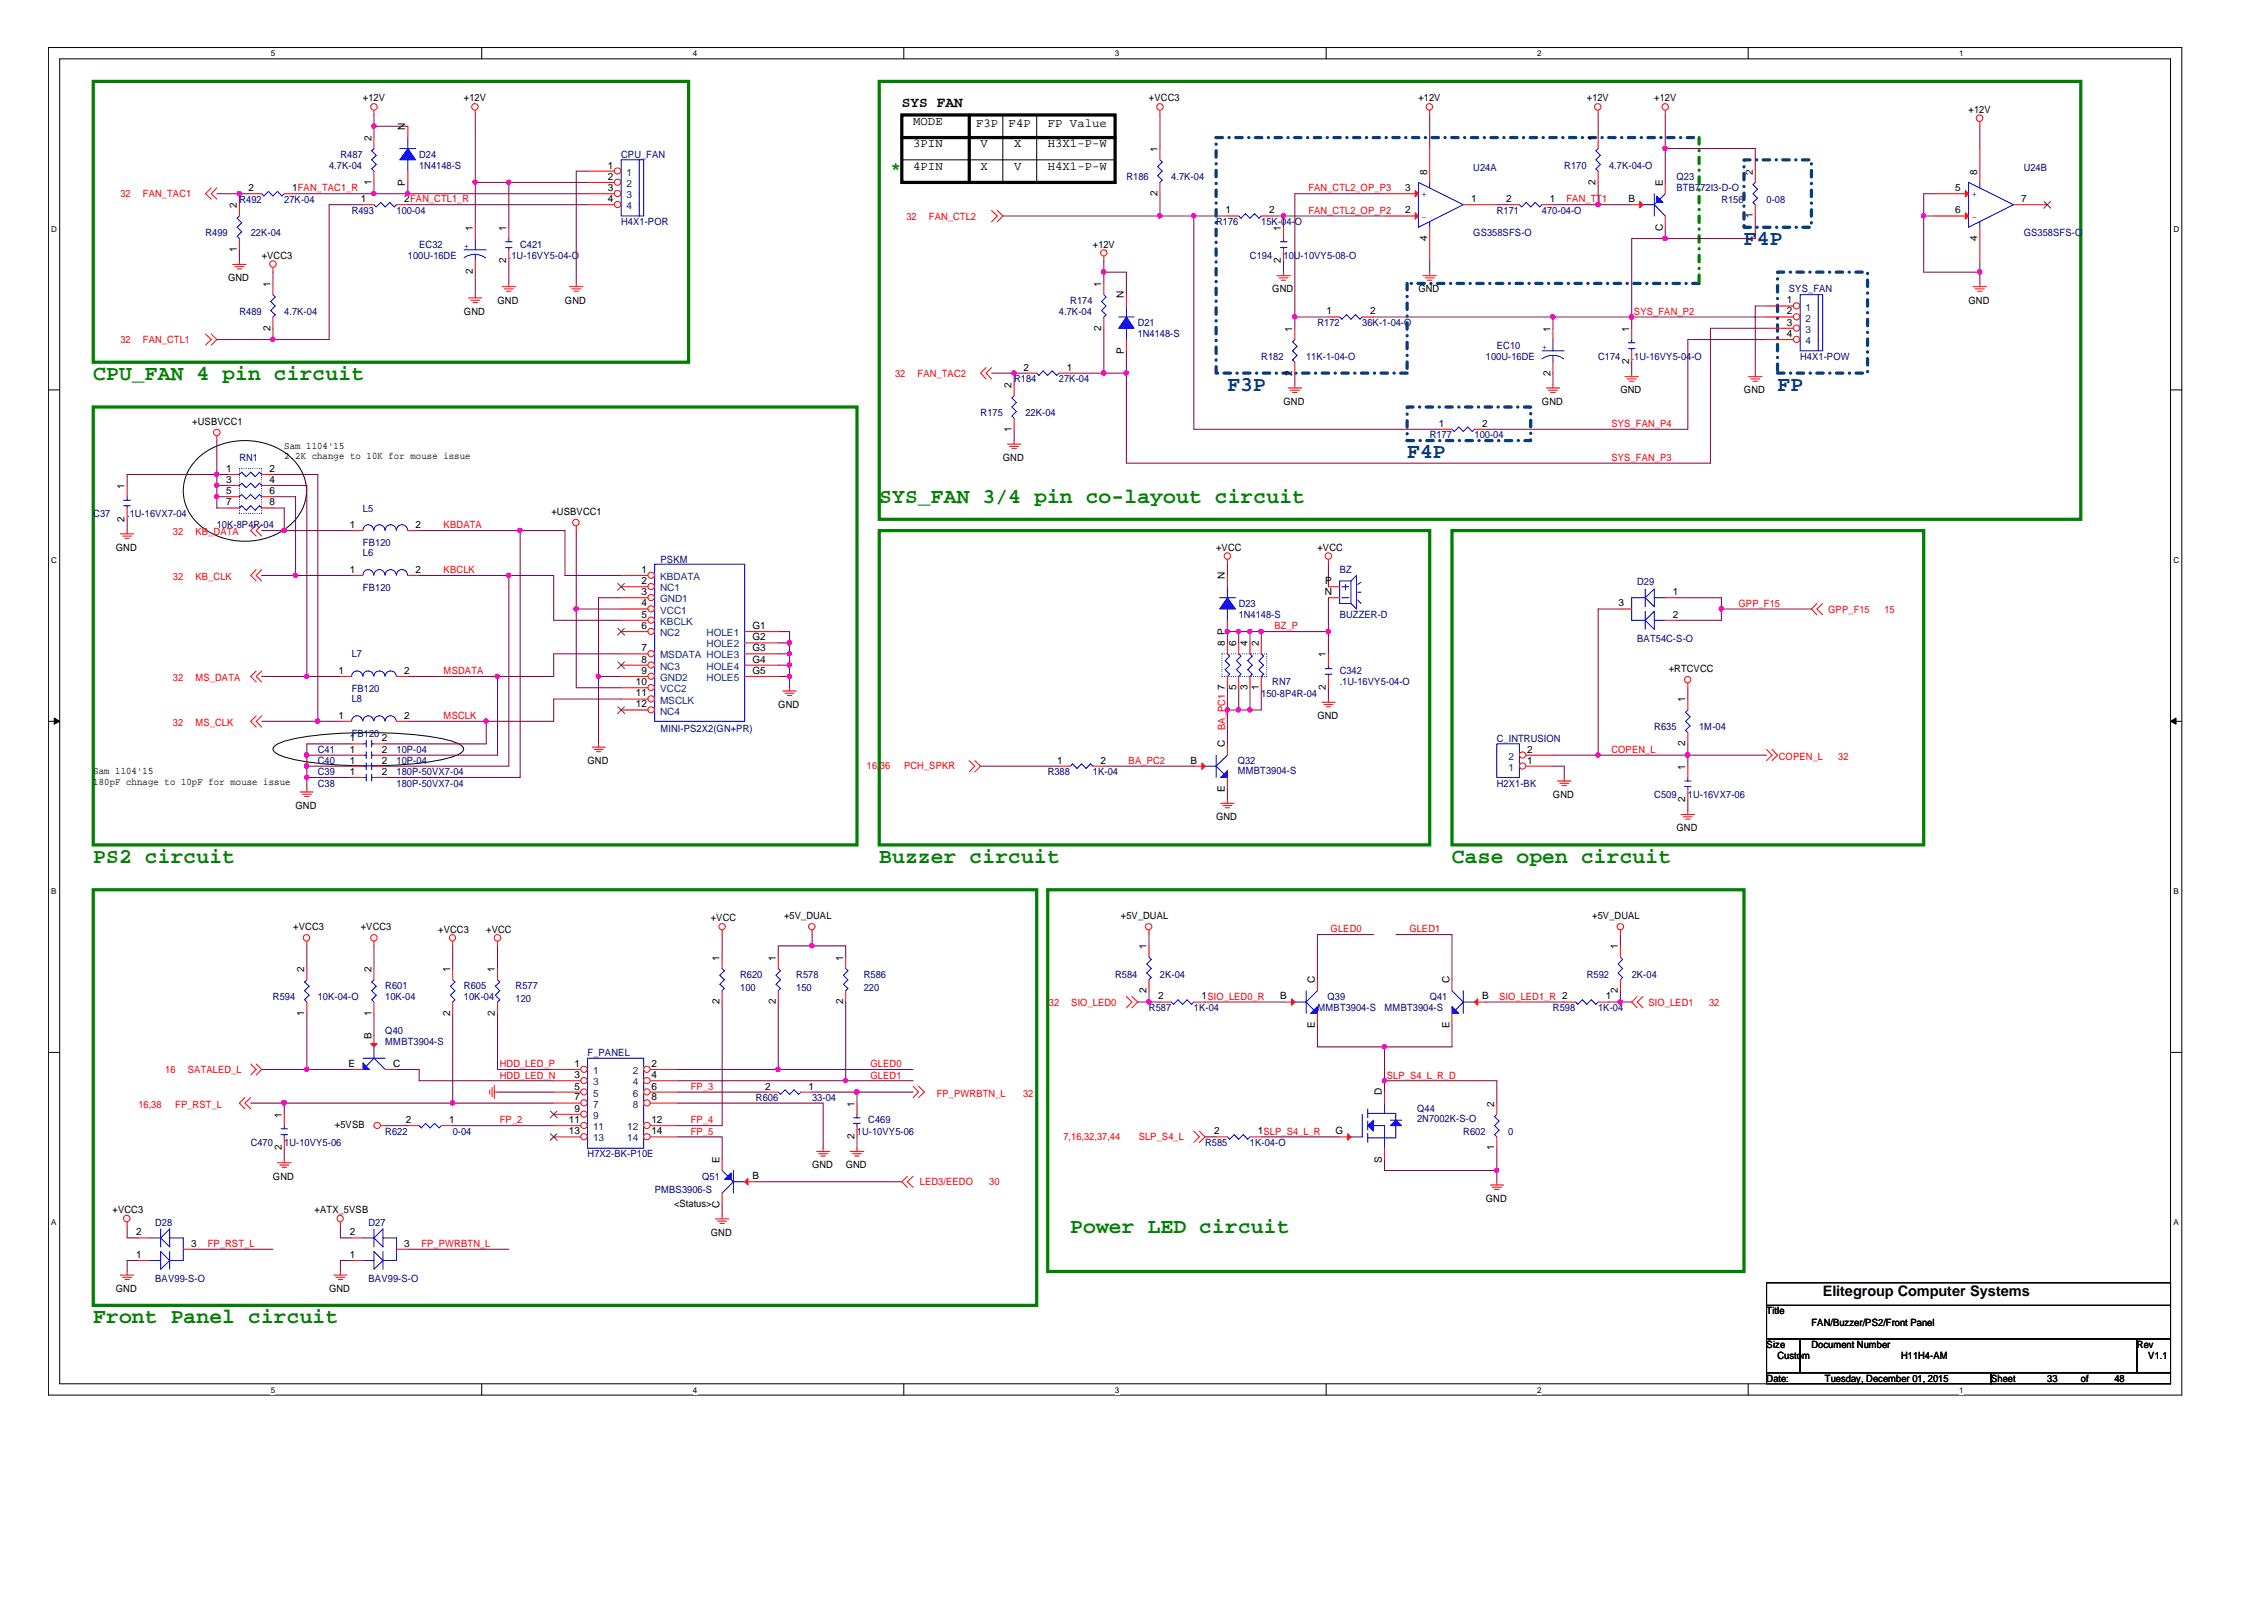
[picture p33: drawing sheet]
<svg xmlns="http://www.w3.org/2000/svg" width="297mm" height="210mm" viewBox="0 0 297 210" stroke-linecap="round" stroke-linejoin="round" font-family="sans-serif">
<defs><g id="words">
<g font-size="2.8" fill="#004080">
<text x="228.8" y="32.1">F4P</text>
<text x="161" y="51.3">F3P</text>
<text x="233.2" y="51.3">FP</text>
<text x="184.6" y="60.1">F4P</text>
</g>
<g font-size="2.8" fill="#008000">
<text x="12.2" y="49.8">CPU_FAN 4 pin circuit</text>
<text x="115.4" y="66">SYS_FAN 3/4 pin co-layout circuit</text>
<text x="12.2" y="113.2">PS2 circuit</text>
<text x="115.4" y="113.2">Buzzer circuit</text>
<text x="190.5" y="113.2">Case open circuit</text>
<text x="140.4" y="161.8">Power LED circuit</text>
<text x="12.2" y="173.6">Front Panel circuit</text>
</g>
<text font-size="2.3" fill="#008000" x="116.8" y="22.9">*</text>
<g font-size="1.9">
<text x="118.3" y="14">SYS FAN</text>
<text x="239.1" y="170.1">Elitegroup Computer Systems</text>
</g>
<g font-size="1.6">
<text x="119.8" y="16.4">MODE</text>
<text x="128.1" y="16.7">F3P</text>
<text x="132.3" y="16.7">F4P</text>
<text x="137.5" y="16.7">FP Value</text>
<text x="119.8" y="22.2">4PIN</text>
<text x="119.8" y="19.3">3PIN</text>
<text x="128.7" y="22.2">X</text>
<text x="128.7" y="19.3">V</text>
<text x="133.1" y="19.3">X</text>
<text x="133.1" y="22.2">V</text>
<text x="137.5" y="19.3">H3X1-P-W</text>
<text x="137.5" y="22.2">H4X1-P-W</text>
</g>
<g font-size="1.3">
<text x="47.6" y="13.3">+12V</text>
<text x="53.2" y="17" transform="rotate(-90 53.2 17)">N</text>
<text x="60.9" y="13.3">+12V</text>
<text x="150.7" y="13.3">+VCC3</text>
<text x="186.1" y="13.3">+12V</text>
<text x="208.2" y="13.3">+12V</text>
<text x="217" y="13.3">+12V</text>
<text x="258.3" y="14.8">+12V</text>
<text x="48.7" y="18.5" transform="rotate(-90 48.7 18.5)">2</text>
<text x="79.8" y="22.1">1</text>
<text x="79.8" y="23.6">2</text>
<text x="151.8" y="20" transform="rotate(-90 151.8 20)">1</text>
<text x="187.2" y="22.9" transform="rotate(-90 187.2 22.9)">8</text>
<text x="209.3" y="18.5" transform="rotate(-90 209.3 18.5)">1</text>
<text x="230" y="22.9" transform="rotate(-90 230 22.9)">2</text>
<text x="259.4" y="22.9" transform="rotate(-90 259.4 22.9)">8</text>
<text x="31.1" y="27.3" transform="rotate(-90 31.1 27.3)">2</text>
<text x="32.6" y="25.1">2</text>
<text x="38.3" y="25.1">1FAN_TAC1_R</text>
<text x="47.3" y="26.5">1</text>
<text x="48.7" y="24.2" transform="rotate(-90 48.7 24.2)">1</text>
<text x="53" y="26.5">2FAN_CTL1_R</text>
<text x="53.2" y="24.4" transform="rotate(-90 53.2 24.4)">P</text>
<text x="79.8" y="25.1">3</text>
<text x="79.8" y="26.5">4</text>
<text x="151.8" y="25.7" transform="rotate(-90 151.8 25.7)">2</text>
<text x="160.8" y="28">1</text>
<text x="166.5" y="28">2</text>
<text x="184.4" y="25.1">3</text>
<text x="184.4" y="28">2</text>
<text x="193" y="26.5">1</text>
<text x="197.6" y="26.5">2</text>
<text x="203.3" y="26.5">1</text>
<text x="209.3" y="24.2" transform="rotate(-90 209.3 24.2)">2</text>
<text x="213.7" y="26.5">B</text>
<text x="218.1" y="24.4" transform="rotate(-90 218.1 24.4)">E</text>
<text x="230" y="28.6" transform="rotate(-90 230 28.6)">1</text>
<text x="256.5" y="25.1">5</text>
<text x="256.5" y="28">6</text>
<text x="265.2" y="26.5">7</text>
<text x="31.1" y="33.1" transform="rotate(-90 31.1 33.1)">1</text>
<text x="34.3" y="34">+VCC3</text>
<text x="62" y="36" transform="rotate(-90 62 36)">2</text>
<text x="62" y="30.3" transform="rotate(-90 62 30.3)">1</text>
<text x="66.4" y="34.6" transform="rotate(-90 66.4 34.6)">2</text>
<text x="66.4" y="30.3" transform="rotate(-90 66.4 30.3)">1</text>
<text x="143.4" y="32.5">+12V</text>
<text x="168.1" y="34.6" transform="rotate(-90 168.1 34.6)">2</text>
<text x="168.1" y="30.3" transform="rotate(-90 168.1 30.3)">1</text>
<text x="187.2" y="31.6" transform="rotate(-90 187.2 31.6)">4</text>
<text x="218.1" y="30.3" transform="rotate(-90 218.1 30.3)">C</text>
<text x="259.4" y="31.6" transform="rotate(-90 259.4 31.6)">4</text>
<text x="29.9" y="36.9">GND</text>
<text x="35.5" y="37.6" transform="rotate(-90 35.5 37.6)">1</text>
<text x="60.9" y="41.3">GND</text>
<text x="65.3" y="39.8">GND</text>
<text x="74.1" y="39.8">GND</text>
<text x="144.5" y="37.6" transform="rotate(-90 144.5 37.6)">1</text>
<text x="147.4" y="39.1" transform="rotate(-90 147.4 39.1)">N</text>
<text x="166.9" y="38.4">GND</text>
<text x="174" y="41.2">1</text>
<text x="179.7" y="41.2">2</text>
<text x="186.1" y="38.4">GND</text>
<text x="234.4" y="39.8">1</text>
<text x="234.4" y="41.2">2</text>
<text x="258.3" y="39.8">GND</text>
<text x="35.5" y="43.4" transform="rotate(-90 35.5 43.4)">2</text>
<text x="144.5" y="43.4" transform="rotate(-90 144.5 43.4)">2</text>
<text x="147.4" y="46.5" transform="rotate(-90 147.4 46.5)">P</text>
<text x="169.5" y="43.5" transform="rotate(-90 169.5 43.5)">1</text>
<text x="203.4" y="43.5" transform="rotate(-90 203.4 43.5)">1</text>
<text x="213.7" y="47.8" transform="rotate(-90 213.7 47.8)">2</text>
<text x="213.7" y="43.5" transform="rotate(-90 213.7 43.5)">1</text>
<text x="234.4" y="42.7">3</text>
<text x="234.4" y="44.2">4</text>
<text x="132.7" y="50.9" transform="rotate(-90 132.7 50.9)">2</text>
<text x="134.3" y="48.6">2</text>
<text x="140" y="48.6">1</text>
<text x="168.4" y="53.1">GND</text>
<text x="169.5" y="49.3" transform="rotate(-90 169.5 49.3)">2</text>
<text x="202.3" y="53.1">GND</text>
<text x="203.4" y="49.3" transform="rotate(-90 203.4 49.3)">2</text>
<text x="212.6" y="51.6">GND</text>
<text x="228.8" y="51.6">GND</text>
<text x="25.2" y="55.8">+USBVCC1</text>
<text x="37.3" y="58.9">Sam 1104'15</text>
<text x="132.7" y="56.7" transform="rotate(-90 132.7 56.7)">1</text>
<text x="188.8" y="56">1</text>
<text x="194.5" y="56">2</text>
<text x="16.3" y="64.1" transform="rotate(-90 16.3 64.1)">1</text>
<text x="29.7" y="61.9">1</text>
<text x="29.7" y="63.3">3</text>
<text x="29.7" y="64.8">5</text>
<text x="35.3" y="61.9">2</text>
<text x="35.3" y="63.3">4</text>
<text x="35.3" y="64.8">6</text>
<text x="37.3" y="60.3">2.2K change to 10K for mouse issue</text>
<text x="131.6" y="60.5">GND</text>
<text x="16.3" y="68.4" transform="rotate(-90 16.3 68.4)">2</text>
<text x="29.7" y="66.3">7</text>
<text x="35.3" y="66.3">8</text>
<text x="45.9" y="69.3">1</text>
<text x="54.5" y="69.3">2</text>
<text x="72.3" y="67.5">+USBVCC1</text>
<text x="15.2" y="72.2">GND</text>
<text x="45.9" y="75.2">1</text>
<text x="54.5" y="75.2">2</text>
<text x="84.2" y="75.2">1</text>
<text x="84.2" y="76.6">2</text>
<text x="159.6" y="72.2">+VCC</text>
<text x="160.7" y="76" transform="rotate(-90 160.7 76)">N</text>
<text x="172.8" y="72.2">+VCC</text>
<text x="173.9" y="76.6">P</text>
<text x="84.2" y="78.1">3</text>
<text x="84.2" y="79.6">4</text>
<text x="84.2" y="81">5</text>
<text x="84.2" y="82.5">6</text>
<text x="98.7" y="82.5">G1</text>
<text x="173.8" y="78.1">N</text>
<text x="212.3" y="79.6">3</text>
<text x="219.5" y="78.1">1</text>
<text x="219.5" y="81">2</text>
<text x="44.4" y="88.4">1</text>
<text x="53" y="88.4">2</text>
<text x="83.4" y="89.9">10</text>
<text x="84.2" y="85.4">7</text>
<text x="84.2" y="86.9">8</text>
<text x="84.2" y="88.4">9</text>
<text x="98.7" y="88.4">G5</text>
<text x="98.7" y="84">G2</text>
<text x="98.7" y="85.4">G3</text>
<text x="98.7" y="86.9">G4</text>
<text x="160.7" y="84.8" transform="rotate(-90 160.7 84.8)">8 P</text>
<text x="162.2" y="84.8" transform="rotate(-90 162.2 84.8)">6</text>
<text x="163.7" y="84.8" transform="rotate(-90 163.7 84.8)">4</text>
<text x="165.1" y="84.8" transform="rotate(-90 165.1 84.8)">2</text>
<text x="173.9" y="86.2" transform="rotate(-90 173.9 86.2)">1</text>
<text x="218.9" y="88.2">+RTCVCC</text>
<text x="44.4" y="94.3">1</text>
<text x="53" y="94.3">2</text>
<text x="83.4" y="91.4">11</text>
<text x="83.4" y="92.8">12</text>
<text x="102.1" y="92.9">GND</text>
<text x="160.7" y="90.5" transform="rotate(-90 160.7 90.5)">7</text>
<text x="162.2" y="90.5" transform="rotate(-90 162.2 90.5)">5</text>
<text x="163.7" y="90.5" transform="rotate(-90 163.7 90.5)">3</text>
<text x="165.1" y="90.5" transform="rotate(-90 165.1 90.5)">1</text>
<text x="172.8" y="94.3">GND</text>
<text x="173.9" y="90.5" transform="rotate(-90 173.9 90.5)">2</text>
<text x="221.1" y="92.1" transform="rotate(-90 221.1 92.1)">1</text>
<text x="12.2" y="101.6">Sam 1104'15</text>
<text x="45.9" y="101.7">1</text>
<text x="45.9" y="97.3">1</text>
<text x="45.9" y="100.2">1</text>
<text x="45.9" y="98.7">1</text>
<text x="50.1" y="101.7">2</text>
<text x="50.1" y="97.3">2</text>
<text x="50.1" y="100.2">2</text>
<text x="50.1" y="98.7">2</text>
<text x="77.1" y="100.3">GND</text>
<text x="138.7" y="100.2">1</text>
<text x="144.4" y="100.2">2</text>
<text x="156.2" y="100.2">B</text>
<text x="160.7" y="98.1" transform="rotate(-90 160.7 98.1)">C</text>
<text x="200.4" y="100.2">1</text>
<text x="200.4" y="98.7">2</text>
<text x="221.1" y="101" transform="rotate(-90 221.1 101)">1</text>
<text x="221.1" y="97.9" transform="rotate(-90 221.1 97.9)">2</text>
<text x="12.2" y="103">180pF chnage to 10pF for mouse issue</text>
<text x="38.8" y="106.1">GND</text>
<text x="159.6" y="107.6">GND</text>
<text x="160.7" y="103.9" transform="rotate(-90 160.7 103.9)">E</text>
<text x="203.8" y="104.7">GND</text>
<text x="221.1" y="105.3" transform="rotate(-90 221.1 105.3)">2</text>
<text x="220" y="109.1">GND</text>
<text x="38.5" y="122.1">+VCC3</text>
<text x="47.3" y="122.1">+VCC3</text>
<text x="57.5" y="122.4">+VCC3</text>
<text x="63.8" y="122.4">+VCC</text>
<text x="93.3" y="120.9">+VCC</text>
<text x="102.9" y="120.6">+5V_DUAL</text>
<text x="147.1" y="120.6">+5V_DUAL</text>
<text x="150.4" y="124.6" transform="rotate(-90 150.4 124.6)">1</text>
<text x="208.9" y="120.6">+5V_DUAL</text>
<text x="212.3" y="124.6" transform="rotate(-90 212.3 124.6)">1</text>
<text x="39.9" y="127.5" transform="rotate(-90 39.9 127.5)">2</text>
<text x="48.7" y="127.5" transform="rotate(-90 48.7 127.5)">2</text>
<text x="59.1" y="127.5" transform="rotate(-90 59.1 127.5)">1</text>
<text x="64.9" y="127.5" transform="rotate(-90 64.9 127.5)">1</text>
<text x="94.4" y="131.8" transform="rotate(-90 94.4 131.8)">2</text>
<text x="94.4" y="126" transform="rotate(-90 94.4 126)">1</text>
<text x="101.8" y="131.8" transform="rotate(-90 101.8 131.8)">2</text>
<text x="101.8" y="126" transform="rotate(-90 101.8 126)">1</text>
<text x="110.6" y="131.8" transform="rotate(-90 110.6 131.8)">2</text>
<text x="110.6" y="126" transform="rotate(-90 110.6 126)">1</text>
<text x="150.4" y="130.3" transform="rotate(-90 150.4 130.3)">2</text>
<text x="151.9" y="131.1">2</text>
<text x="157.6" y="131.1">1SIO_LED0_R</text>
<text x="168" y="131.1">B</text>
<text x="172.5" y="129" transform="rotate(-90 172.5 129)">C</text>
<text x="190.2" y="129" transform="rotate(-90 190.2 129)">C</text>
<text x="194.5" y="131.1">B</text>
<text x="210.7" y="131.1">1</text>
<text x="212.3" y="130.3" transform="rotate(-90 212.3 130.3)">2</text>
<text x="39.9" y="133.2" transform="rotate(-90 39.9 133.2)">1</text>
<text x="48.7" y="136.3" transform="rotate(-90 48.7 136.3)">B</text>
<text x="48.7" y="133.2" transform="rotate(-90 48.7 133.2)">1</text>
<text x="59.1" y="133.2" transform="rotate(-90 59.1 133.2)">2</text>
<text x="64.9" y="133.2" transform="rotate(-90 64.9 133.2)">2</text>
<text x="172.5" y="134.8" transform="rotate(-90 172.5 134.8)">E</text>
<text x="190.2" y="134.8" transform="rotate(-90 190.2 134.8)">E</text>
<text x="45.7" y="140">E</text>
<text x="51.6" y="140">C</text>
<text x="75.4" y="140">1</text>
<text x="75.4" y="141.4">3</text>
<text x="75.4" y="142.9">5</text>
<text x="85.5" y="140">2</text>
<text x="85.5" y="141.4">4</text>
<text x="85.5" y="142.9">6</text>
<text x="100.4" y="142.9">2</text>
<text x="106.1" y="142.9">1</text>
<text x="181.3" y="143.7" transform="rotate(-90 181.3 143.7)">D</text>
<text x="37" y="146.7" transform="rotate(-90 37 146.7)">1</text>
<text x="43.9" y="148">+5VSB</text>
<text x="53.3" y="147.3">2</text>
<text x="58.9" y="147.3">1</text>
<text x="74.6" y="147.3">11</text>
<text x="74.6" y="148.8">13</text>
<text x="75.4" y="144.4">7</text>
<text x="75.4" y="145.9">9</text>
<text x="85.5" y="147.3">12</text>
<text x="85.5" y="148.8">14</text>
<text x="85.5" y="144.4">8</text>
<text x="112.1" y="149.5" transform="rotate(-90 112.1 149.5)">2</text>
<text x="112.1" y="145.2" transform="rotate(-90 112.1 145.2)">1</text>
<text x="159.3" y="148.8">2</text>
<text x="165" y="148.8">1SLP_S4_L_R</text>
<text x="175.2" y="148.8">G</text>
<text x="196" y="145.2" transform="rotate(-90 196 145.2)">2</text>
<text x="35.8" y="154.7">GND</text>
<text x="37" y="150.9" transform="rotate(-90 37 150.9)">2</text>
<text x="94.4" y="152.5" transform="rotate(-90 94.4 152.5)">E</text>
<text x="98.7" y="154.7">B</text>
<text x="106.6" y="153.3">GND</text>
<text x="111" y="153.3">GND</text>
<text x="181.3" y="152.5" transform="rotate(-90 181.3 152.5)">S</text>
<text x="196" y="150.9" transform="rotate(-90 196 150.9)">1</text>
<text x="14.8" y="159.2">+VCC3</text>
<text x="41.3" y="159.2">+ATX_5VSB</text>
<text x="88.4" y="158.3">&lt;Status&gt;</text>
<text x="94.4" y="158.5" transform="rotate(-90 94.4 158.5)">C</text>
<text x="194.9" y="157.7">GND</text>
<text x="17.9" y="165">1</text>
<text x="17.9" y="162.1">2</text>
<text x="25.1" y="163.5">3</text>
<text x="45.9" y="165">1</text>
<text x="45.9" y="162.1">2</text>
<text x="53" y="163.5">3</text>
<text x="93.3" y="162.1">GND</text>
<text x="15.2" y="169.5">GND</text>
<text x="43.2" y="169.5">GND</text>
<text x="231.8" y="172.4">Title</text>
<text x="237.7" y="173.9">FAN/Buzzer/PS2/Front Panel</text>
<text x="231.8" y="176.8">Size</text>
<text x="233.2" y="178.3">Custom</text>
<text x="237.7" y="176.8">Document Number</text>
<text x="249.4" y="178.3">H11H4-AM</text>
<text x="280.4" y="176.8">Rev</text>
<text x="281.9" y="178.3">V1.1</text>
<text x="231.8" y="181.3">Date:</text>
<text x="239.4" y="181.3">Tuesday, December 01, 2015</text>
<text x="261.2" y="181.3">Sheet</text>
<text x="268.6" y="181.3">33</text>
<text x="273" y="181.3">of</text>
<text x="277.4" y="181.3">48</text>
</g>
<g font-size="1.3" fill="#000080">
<text x="43.2" y="22.2">4.7K-04</text>
<text x="44.7" y="20.7">R487</text>
<text x="55" y="20.7">D24</text>
<text x="55" y="22.2">1N4148-S</text>
<text x="81.5" y="20.7">CPU_FAN</text>
<text x="147.8" y="23.6">R186</text>
<text x="153.7" y="23.6">4.7K-04</text>
<text x="193.3" y="22.5">U24A</text>
<text x="205.2" y="22.2">R170</text>
<text x="211.1" y="22.2">4.7K-04-O</text>
<text x="220" y="23.6">Q23</text>
<text x="265.5" y="22.5">U24B</text>
<text x="31.4" y="26.6">R492</text>
<text x="37.3" y="26.6">27K-04</text>
<text x="46.1" y="28">R493</text>
<text x="52" y="28">100-04</text>
<text x="81.5" y="29.5">H4X1-POR</text>
<text x="159.6" y="29.5">R176</text>
<text x="165.5" y="29.5">15K-04-O</text>
<text x="196.4" y="28">R171</text>
<text x="202.3" y="28">470-04-O</text>
<text x="220" y="25.1">BTB772I3-D-O</text>
<text x="225.8" y="26.6">R156</text>
<text x="231.8" y="26.6">0-08</text>
<text x="27" y="31">R499</text>
<text x="32.9" y="31">22K-04</text>
<text x="53.5" y="34">100U-16DE</text>
<text x="55" y="32.5">EC32</text>
<text x="66.8" y="34">.1U-16VY5-04-O</text>
<text x="68.2" y="32.5">C421</text>
<text x="164" y="34">C194</text>
<text x="168.4" y="34">10U-10VY5-08-O</text>
<text x="193.3" y="31">GS358SFS-O</text>
<text x="265.5" y="31">GS358SFS-O</text>
<text x="31.4" y="41.3">R489</text>
<text x="37.3" y="41.3">4.7K-04</text>
<text x="138.9" y="41.3">4.7K-04</text>
<text x="140.4" y="39.8">R174</text>
<text x="234.7" y="38.4">SYS_FAN</text>
<text x="149.3" y="42.8">D21</text>
<text x="149.3" y="44.3">1N4148-S</text>
<text x="165.5" y="47.2">R182</text>
<text x="171.4" y="47.2">11K-1-04-O</text>
<text x="172.8" y="42.8">R172</text>
<text x="178.7" y="42.8">36K-1-04-O</text>
<text x="194.9" y="47.2">100U-16DE</text>
<text x="196.4" y="45.7">EC10</text>
<text x="209.7" y="47.2">C174</text>
<text x="214.1" y="47.2">.1U-16VY5-04-O</text>
<text x="236.2" y="47.2">H4X1-POW</text>
<text x="133.1" y="50.1">R184</text>
<text x="138.9" y="50.1">27K-04</text>
<text x="128.7" y="54.6">R175</text>
<text x="134.5" y="54.6">22K-04</text>
<text x="187.6" y="57.5">R177</text>
<text x="193.5" y="57.5">100-04</text>
<text x="31.4" y="60.5">RN1</text>
<text x="12.2" y="67.8">C37</text>
<text x="16.7" y="67.8">.1U-16VX7-04</text>
<text x="28.4" y="69.3">10K-8P4R-04</text>
<text x="47.6" y="67.1">L5</text>
<text x="47.6" y="71.6">FB120</text>
<text x="47.6" y="73">L6</text>
<text x="47.6" y="77.6">FB120</text>
<text x="86.7" y="73.9">PSKM</text>
<text x="175.8" y="75.2">BZ</text>
<text x="214.8" y="76.8">D29</text>
<text x="162.5" y="79.6">D23</text>
<text x="162.5" y="81.1">1N4148-S</text>
<text x="175.8" y="81.1">BUZZER-D</text>
<text x="46.1" y="86.2">L7</text>
<text x="166.9" y="89.9">RN7</text>
<text x="175.8" y="88.4">C342</text>
<text x="175.8" y="89.9">.1U-16VY5-04-O</text>
<text x="214.8" y="84.2">BAT54C-S-O</text>
<text x="46.1" y="92.1">L8</text>
<text x="46.1" y="90.8">FB120</text>
<text x="86.7" y="96">MINI-PS2X2(GN+PR)</text>
<text x="165.5" y="91.4">150-8P4R-04</text>
<text x="217" y="95.8">R635</text>
<text x="222.9" y="95.8">1M-04</text>
<text x="41.7" y="98.8">C41</text>
<text x="41.7" y="101.7">C39</text>
<text x="41.7" y="100.3">C40</text>
<text x="46.1" y="96.7">FB120</text>
<text x="52" y="98.8">10P-04</text>
<text x="52" y="101.7">180P-50VX7-04</text>
<text x="52" y="100.3">10P-04</text>
<text x="137.5" y="101.7">R388</text>
<text x="143.4" y="101.7">1K-04</text>
<text x="162.4" y="100.3">Q32</text>
<text x="162.4" y="101.6">MMBT3904-S</text>
<text x="196.4" y="97.3">C_INTRUSION</text>
<text x="41.7" y="103.2">C38</text>
<text x="52" y="103.2">180P-50VX7-04</text>
<text x="196.4" y="103.2">H2X1-BK</text>
<text x="217" y="104.7">C509</text>
<text x="221.4" y="104.7">1U-16VX7-06</text>
<text x="35.8" y="131.2">R594</text>
<text x="41.7" y="131.2">10K-04-O</text>
<text x="50.5" y="129.7">R601</text>
<text x="50.5" y="131.2">10K-04</text>
<text x="60.9" y="129.7">R605</text>
<text x="60.9" y="131.2">10K-04</text>
<text x="67.6" y="129.7">R577</text>
<text x="67.6" y="131.5">120</text>
<text x="97.1" y="128.2">R620</text>
<text x="97.1" y="130">100</text>
<text x="104.5" y="128.2">R578</text>
<text x="104.5" y="130">150</text>
<text x="113.3" y="128.2">R586</text>
<text x="113.3" y="130">220</text>
<text x="146.3" y="128.2">R584</text>
<text x="152.2" y="128.2">2K-04</text>
<text x="174.2" y="131.2">Q39</text>
<text x="187.6" y="131.2">Q41</text>
<text x="208.2" y="128.2">R592</text>
<text x="214.1" y="128.2">2K-04</text>
<text x="50.5" y="135.6">Q40</text>
<text x="50.5" y="137.1">MMBT3904-S</text>
<text x="150.7" y="132.6">R587</text>
<text x="156.6" y="132.6">1K-04</text>
<text x="172.8" y="132.6">MMBT3904-S</text>
<text x="181.7" y="132.6">MMBT3904-S</text>
<text x="203.8" y="132.6">R598</text>
<text x="209.7" y="132.6">1K-04</text>
<text x="77.1" y="138.5">F_PANEL</text>
<text x="50.5" y="148.9">R622</text>
<text x="59.4" y="148.9">0-04</text>
<text x="99.2" y="144.5">R606</text>
<text x="106.6" y="144.5">33-04</text>
<text x="112.4" y="148.9">1U-10VY5-06</text>
<text x="113.9" y="147.4">C469</text>
<text x="185.9" y="145.9">Q44</text>
<text x="185.9" y="147.2">2N7002K-S-O</text>
<text x="192" y="148.9">R602</text>
<text x="197.9" y="148.9">0</text>
<text x="32.9" y="150.3">C470</text>
<text x="37.3" y="150.3">1U-10VY5-06</text>
<text x="77.1" y="151.8">H7X2-BK-P10E</text>
<text x="92.1" y="154.7">Q51</text>
<text x="158.1" y="150.3">R585</text>
<text x="164" y="150.3">1K-04-O</text>
<text x="20.4" y="160.8">D28</text>
<text x="48.3" y="160.8">D27</text>
<text x="85.9" y="156.5">PMBS3906-S</text>
<text x="20.4" y="168.2">BAV99-S-O</text>
<text x="48.3" y="168.2">BAV99-S-O</text>
</g>
<g font-size="1.3" fill="#004080">
<text x="82.2" y="23">1</text>
<text x="82.2" y="24.5">2</text>
<text x="82.2" y="26">3</text>
<text x="82.2" y="27.4">4</text>
<text x="236.9" y="40.7">1</text>
<text x="236.9" y="42.2">2</text>
<text x="236.9" y="43.7">3</text>
<text x="236.9" y="45.1">4</text>
<text x="86.6" y="76.1">KBDATA</text>
<text x="86.6" y="77.6">NC1</text>
<text x="86.6" y="79">GND1</text>
<text x="86.6" y="80.5">VCC1</text>
<text x="86.6" y="82">KBCLK</text>
<text x="86.6" y="83.5">NC2</text>
<text x="92.7" y="83.5">HOLE1</text>
<text x="86.6" y="86.4">MSDATA HOLE3</text>
<text x="86.6" y="87.9">NC3</text>
<text x="86.6" y="89.3">GND2</text>
<text x="92.7" y="89.3">HOLE5</text>
<text x="92.7" y="84.9">HOLE2</text>
<text x="92.7" y="87.9">HOLE4</text>
<text x="86.6" y="90.8">VCC2</text>
<text x="86.6" y="92.3">MSCLK</text>
<text x="86.6" y="93.7">NC4</text>
<text x="197.9" y="101.1">1</text>
<text x="197.9" y="99.7">2</text>
<text x="77.8" y="140.9">1</text>
<text x="77.8" y="142.4">3</text>
<text x="77.8" y="143.9">5</text>
<text x="83" y="140.9">2</text>
<text x="83" y="142.4">4</text>
<text x="83" y="143.9">6</text>
<text x="77.8" y="145.3">7</text>
<text x="77.8" y="146.8">9</text>
<text x="77.8" y="148.3">11</text>
<text x="77.8" y="149.7">13</text>
<text x="82.3" y="148.3">12</text>
<text x="82.3" y="149.7">14</text>
<text x="83" y="145.3">8</text>
</g>
<g font-size="1.3" fill="#f00">
<text x="15.8" y="25.8">32</text>
<text x="18.8" y="25.8">FAN_TAC1</text>
<text x="118.9" y="28.8">32</text>
<text x="121.9" y="28.8">FAN_CTL2</text>
<text x="171.7" y="28">FAN_CTL2_OP_P2</text>
<text x="171.7" y="25.1">FAN_CTL2_OP_P3</text>
<text x="205.5" y="26.6">FAN_TT1</text>
<text x="214.4" y="41.3">SYS_FAN_P2</text>
<text x="15.8" y="45">32</text>
<text x="18.8" y="45">FAN_CTL1</text>
<text x="117.4" y="49.4">32</text>
<text x="120.4" y="49.4">FAN_TAC2</text>
<text x="211.4" y="56">SYS_FAN_P4</text>
<text x="211.4" y="60.5">SYS_FAN_P3</text>
<text x="22.7" y="70.2">32</text>
<text x="25.7" y="70.2">KB_DATA</text>
<text x="58.2" y="69.3">KBDATA</text>
<text x="22.7" y="76.1">32</text>
<text x="25.7" y="76.1">KB_CLK</text>
<text x="58.2" y="75.2">KBCLK</text>
<text x="167.2" y="82.6">BZ_P</text>
<text x="228.1" y="79.6">GPP_F15</text>
<text x="239.9" y="80.4">GPP_F15</text>
<text x="247.2" y="80.4">15</text>
<text x="22.7" y="89.3">32</text>
<text x="25.7" y="89.3">MS_DATA</text>
<text x="58.2" y="88.4">MSDATA</text>
<text x="22.7" y="95.2">32</text>
<text x="25.7" y="95.2">MS_CLK</text>
<text x="58.2" y="94.3">MSCLK</text>
<text x="160.7" y="95.8" transform="rotate(-90 160.7 95.8)">BA_PC1</text>
<text x="113.7" y="100.9">16,36</text>
<text x="118.6" y="100.9">PCH_SPKR</text>
<text x="148.1" y="100.2">BA_PC2</text>
<text x="211.4" y="98.8">COPEN_L</text>
<text x="233.4" y="99.7">COPEN_L</text>
<text x="241.2" y="99.7">32</text>
<text x="174.6" y="122.3">GLED0</text>
<text x="184.9" y="122.3">GLED1</text>
<text x="137.6" y="131.9">32</text>
<text x="140.5" y="131.9">SIO_LED0</text>
<text x="196.7" y="131.2">SIO_LED1_R 2</text>
<text x="216.3" y="131.9">SIO_LED1</text>
<text x="224.2" y="131.9">32</text>
<text x="21.7" y="140.8">16</text>
<text x="24.6" y="140.8">SATALED_L</text>
<text x="65.6" y="141.5">HDD_LED_N</text>
<text x="65.6" y="140">HDD_LED_P</text>
<text x="90.6" y="143">FP_3</text>
<text x="114.2" y="141.5">GLED1</text>
<text x="114.2" y="140">GLED0</text>
<text x="122.9" y="143.9">FP_PWRBTN_L</text>
<text x="134.2" y="143.9">32</text>
<text x="181.9" y="141.5">SLP_S4_L_R_D</text>
<text x="18.2" y="145.3">16,38</text>
<text x="23" y="145.3">FP_RST_L</text>
<text x="65.6" y="147.4">FP_2</text>
<text x="90.6" y="148.9">FP_5</text>
<text x="90.6" y="147.4">FP_4</text>
<text x="139.5" y="149.6">7,16,32,37,44</text>
<text x="149.4" y="149.6">SLP_S4_L</text>
<text x="120.7" y="155.5">LED3/EEDO</text>
<text x="129.8" y="155.5">30</text>
<text x="27.3" y="163.6">FP_RST_L</text>
<text x="55.3" y="163.6">FP_PWRBTN_L</text>
</g>
<g font-size="1.3" fill="#00f">
<text x="186.5" y="25.9">+</text>
<text x="186.5" y="28.8">-</text>
<text x="258.7" y="25.9">+</text>
<text x="258.7" y="28.8">-</text>
<text x="60.9" y="32.7">+</text>
<text x="202.3" y="45.9">+</text>
</g>
<g font-size="1.1">
<text x="35.5" y="7.4">5</text>
<text x="90.9" y="7.4">4</text>
<text x="146.3" y="7.4">3</text>
<text x="201.7" y="7.4">2</text>
<text x="257" y="7.4">1</text>
<text x="6.7" y="30.4">D</text>
<text x="285.2" y="30.4">D</text>
<text x="6.7" y="73.8">C</text>
<text x="285.2" y="73.8">C</text>
<text x="6.7" y="117.3">B</text>
<text x="285.2" y="117.3">B</text>
<text x="6.7" y="160.8">A</text>
<text x="285.2" y="160.8">A</text>
<text x="35.5" y="182.7">5</text>
<text x="90.9" y="182.7">4</text>
<text x="146.3" y="182.7">3</text>
<text x="201.7" y="182.7">2</text>
<text x="257" y="182.7">1</text>
</g>
</g></defs>
<path d="M6.3 6.2h280v176.8h-280zM7.8 7.7h277v173.8h-277z" fill="none" stroke="#000" stroke-width=".13"/>
<g fill="#fff">
<path d="M35.5 6.4h.6v1.2h-.6z"/>
<path d="M35.5 181.7h.6v1.2h-.6z"/>
</g>
<path d="M63.2 6.2v1.5M63.2 181.5v1.5" fill="none" stroke="#000" stroke-width=".13"/>
<g fill="#fff">
<path d="M90.9 6.4h.6v1.2h-.6z"/>
<path d="M90.9 181.7h.6v1.2h-.6z"/>
</g>
<path d="M118.6 6.2v1.5M118.6 181.5v1.5" fill="none" stroke="#000" stroke-width=".13"/>
<g fill="#fff">
<path d="M146.3 6.4h.6v1.2h-.6z"/>
<path d="M146.3 181.7h.6v1.2h-.6z"/>
</g>
<path d="M174 6.2v1.5M174 181.5v1.5" fill="none" stroke="#000" stroke-width=".13"/>
<g fill="#fff">
<path d="M201.7 6.4h.6v1.2h-.6z"/>
<path d="M201.7 181.7h.6v1.2h-.6z"/>
</g>
<path d="M229.4 6.2v1.5M229.4 181.5v1.5" fill="none" stroke="#000" stroke-width=".13"/>
<g fill="#fff">
<path d="M257 6.4h.6v1.2h-.6z"/>
<path d="M257 181.7h.6v1.2h-.6z"/>
<path d="M6.7 29.4h.8v1.2h-.8z"/>
<path d="M285.2 29.4h.7v1.2h-.7z"/>
<path d="M6.7 72.9h.8v1.2h-.8z"/>
<path d="M285.2 72.9h.7v1.2h-.7z"/>
</g>
<path d="M6.3 51.2h1.5M284.8 51.2h1.5" fill="none" stroke="#000" stroke-width=".13"/>
<g fill="#fff">
<path d="M6.7 116.3h.8v1.2h-.8z"/>
<path d="M285.2 116.3h.7v1.2h-.7z"/>
</g>
<path d="M6.3 94.6h1.5M284.8 94.6h1.5" fill="none" stroke="#000" stroke-width=".13"/>
<g fill="#000" stroke="#000" stroke-width=".13">
<path d="M7.1 94.2l.7 .4-.7 .4z" fill-rule="evenodd"/>
<path d="M284.8 94.6l.7-.4v.8z" fill-rule="evenodd"/>
</g>
<g fill="#fff">
<path d="M6.7 159.8h.8v1.2h-.8z"/>
<path d="M285.2 159.8h.7v1.2h-.7z"/>
</g>
<g fill="none" stroke="#000" stroke-width=".13">
<path d="M131.6 15.1v8.8M136 15.1v8.8M118.3 21h28M26 60.1a9.4 9.4 0 0 1 12.2 0 5.8 5.8 0 0 1-.8 9.3 9.2 9.2 0 0 1-12.1-1.4 5.7 5.7 0 0 1 .7-7.9zM35.9 98a5 5 0 0 1 2.5-1 58.6 58.6 0 0 1 19.8 0 5 5 0 0 1 2.5 1l.1 .3-.1 .3a5 5 0 0 1-2.5 1 56.8 56.8 0 0 1-19.8 0 5 5 0 0 1-2.5-1l-.1-.3zM6.3 138.1h1.5M284.8 138.1h1.5M231.8 168.3h53v3h-53zM231.8 171.3h53v4.4h-53zM231.8 175.7h4.4v4.4h-4.4zM236.2 175.7h44.2v4.4h-44.2zM280.4 175.7h4.4v4.4h-4.4z"/>
<path d="M231.8 180.1h29.4v1.4h-29.4zM261.2 180.1h23.6v1.4h-23.6z"/>
</g>
<path d="M12.2 10.7h78.1v36.8h-78.1zM115.4 10.7h157.6v57.4h-157.6zM12.2 53.4h100.2v57.4h-100.2zM115.4 69.6h72.2v41.2h-72.2zM190.5 69.6h61.9v41.2h-61.9zM12.2 116.7h123.8v54.6h-123.8zM137.5 116.7h91.3v50.1h-91.3z" fill="none" stroke="#008000" stroke-width=".42"/>
<path d="M159.6 18h63.3M184.6 37.2v11.8M222.9 37.2h-38.3M228.8 21h8.9v8.8h-8.9zM233.2 35.7h11.8v13.3h-11.8zM159.6 49v-31M184.6 49h-25M184.6 53.4h16.2v4.4h-16.2z" fill="none" stroke="#004080" stroke-width=".42" stroke-dasharray=".8 .8 0 .8"/>
<path d="M222.9 18v19.2" fill="none" stroke="#008000" stroke-width=".42" stroke-dasharray=".8 .8 0 .8"/>
<path d="M118.3 15.1h28v8.8h-28zM118.3 18h28M127.2 15.1v8.8" fill="none" stroke="#000" stroke-width=".42"/>
<g fill="none" stroke="#800040" stroke-width=".13">
<path d="M49.1 15.1v2.9M49.1 16.6h4.4M62.4 15.1v14.7M152.2 15.1v4.4M187.6 15.1v4.4M209.7 15.1v2.9M218.5 19.5h11.8v3M218.5 15.1v8.8M259.8 16.6v2.9M28.4 25.4h4.5M31.4 25.4v1.5M31.4 32.8v1.4"/>
<path d="M35.8 35.7v1.5M38.8 25.4h38.3M47.6 26.9h-4.4v17.6h-14.8M49.1 23.9v1.5M53.5 26.9h23.6M53.5 23.9v1.5M62.4 23.9h14.7M62.4 35.7v3M66.8 23.9v5.9M66.8 34.2v3M77.1 22.5h-1.5v14.7M131.6 28.3h29.4"/>
<path d="M144.8 35.7h3v3M144.8 34.2v3M152.2 25.4v2.9M156.6 28.3v28h32.4M166.9 28.3h14.8M168.4 28.3v1.5M168.4 34.2v1.5M181.7 25.4h-11.8v17.7M187.6 34.2v1.5M196.4 26.9h1.5M203.8 26.9h10.3M209.7 23.9v3"/>
<path d="M218.5 29.8v1.5M230.3 28.3v3h-16.2v11.8M252.4 28.3h1.5M253.9 25.4h-1.5v10.3h7.4M259.8 34.2v3M28.4 57.8v8.8h1.5M35.8 43.1v1.4M130.1 49h4.4M133.1 49v1.4M133.1 56.3v1.5M140.4 49h7.4M144.8 43.1v5.9"/>
<path d="M169.9 41.6h4.4M169.9 49v1.4M180.2 41.6h51.6M203.8 41.6v1.5M203.8 49v1.4M214.1 47.5v1.5M231.8 44.5h-10.4v11.8h-26.5M231.8 43.1h-7.4v17.7h-76.6v-14.8M231.8 40.1h-1.5v8.9M16.7 68.1v1.5M28.4 65.2h1.5M28.4 63.7h1.5"/>
<path d="M29.9 62.2h-13.2v1.5M34.3 75.5h11.8M34.3 69.6h11.8M35.8 65.2h3v10.3M35.8 63.7h4.5v25M35.8 66.6h1.5v3M35.8 62.2h5.9v32.4M55 75.5h17.6v5.9h8.9M55 69.6h19.1v5.9h7.4M66.8 75.5v25h-16.3M68.2 69.6v32.4h-17.7M75.6 69.6v20.6h5.9"/>
<path d="M75.6 79.9h5.9M81.5 78.4h-3v19.2M161 74v1.5M174.3 74v3M174.3 78.4v7.4M212.6 79.9h-2.9v19.2M220 78.4h5.8v3h-5.8M225.8 79.9h11.9M34.3 88.7h10.4M34.3 94.6h10.4M40.3 99.1h5.8M46.1 97.6h-5.8v5.9"/>
<path d="M63.8 94.6v3h-13.3M65.3 88.7v10.4h-14.8M78.5 88.7h3M81.5 85.8h-8.9v2.9h-19.1M81.5 91.7h-8.9v2.9h-19.1M102.1 82.9h1.5v7.3M102.1 88.7h1.5M102.1 84.3h1.5M102.1 85.8h1.5M102.1 87.3h1.5M161 90.2v7.4M162.5 82.9v1.4"/>
<path d="M162.5 90.2v2.9M164 82.9v1.4M164 90.2v2.9M165.5 82.9v1.4M165.5 90.2v2.9h-4.5M174.3 82.9h-13.3v1.4M174.3 90.2v1.5M203.8 99.1h28M221.4 90.2v1.5M221.4 97.6v2.9M40.3 100.5h5.8M40.3 102h5.8"/>
<path d="M128.7 100.5h10.2M144.8 100.5h11.8M161 103.5v1.5M203.8 100.5h1.4v1.5M221.4 105v1.4M40.3 124.1v3M40.3 132.9v7.4M49.1 124.1v3M49.1 132.9v3M59.4 124.1v3M59.4 132.9v11.8M65.3 124.1v3"/>
<path d="M65.3 132.9v7.4h7.3M94.7 131.5v16.2h-5.8M94.7 122.6v3M102.1 125.6v-1.5h8.9v1.5M102.1 131.5v8.8M106.6 122.6v1.5M111 131.5v10.3M149.3 131.5h2.9M150.7 122.6v1.5M150.7 130v1.5M158.1 131.5h10.3M172.8 134.4v2.9h17.7v-2.9"/>
<path d="M180.2 122.6h-7.4v5.9M181.7 137.3v6M183.1 122.6h7.4v5.9M194.9 131.5h10.3M211.1 131.5h3M212.6 122.6v1.5M212.6 130v1.5M32.9 144.7h39.7M34.3 140.3h11.8M37.3 144.7v1.5M37.3 150.6v1.5M50.5 147.7h3"/>
<path d="M52 140.3h3v1.5h17.6M59.4 147.7h13.2M65.3 143.3h7.3M88.9 144.7h19.1v5.9M88.9 143.3h11.7M88.9 141.8h30.9M88.9 149.2h5.8v2.9M88.9 140.3h30.9M94.7 158v1.4M99.2 155h19.1M106.6 143.3h13.2M112.4 143.3v1.4"/>
<path d="M112.4 149.2v1.4M158.1 149.2h1.5M165.5 149.2h10.3M181.7 141.8h14.7v2.9M181.7 152.1v1.5h14.7M196.4 150.6v4.4M16.7 160.9v1.5h1.5M18.2 165.4h-1.5v1.4M25.5 163.9h10.3M44.7 160.9v1.5h1.4M46.1 165.4h-1.4v1.4M53.5 163.9h13.3"/>
</g>
<g fill="#f0f" stroke="#f0f" stroke-width=".13">
<circle cx="212.6" cy="131.4" r=".29"/>
<circle cx="31.4" cy="25.4" r=".29"/>
<circle cx="35.8" cy="44.5" r=".29"/>
<circle cx="66.7" cy="23.9" r=".29"/>
<circle cx="62.3" cy="23.9" r=".29"/>
<circle cx="53.5" cy="25.4" r=".29"/>
<circle cx="49" cy="25.4" r=".29"/>
<circle cx="49" cy="16.5" r=".29"/>
<circle cx="164" cy="82.8" r=".29"/>
<circle cx="162.5" cy="82.8" r=".29"/>
<circle cx="161" cy="82.8" r=".29"/>
<circle cx="162.5" cy="93.1" r=".29"/>
<circle cx="209.6" cy="99" r=".29"/>
<circle cx="221.4" cy="99" r=".29"/>
<circle cx="225.8" cy="79.9" r=".29"/>
<circle cx="174.3" cy="82.8" r=".29"/>
<circle cx="165.4" cy="82.8" r=".29"/>
<circle cx="164" cy="93.1" r=".29"/>
<circle cx="161" cy="93.1" r=".29"/>
<circle cx="259.7" cy="35.7" r=".29"/>
<circle cx="252.4" cy="28.3" r=".29"/>
<circle cx="144.8" cy="48.9" r=".29"/>
<circle cx="144.8" cy="35.7" r=".29"/>
<circle cx="38.7" cy="75.5" r=".29"/>
<circle cx="37.3" cy="69.6" r=".29"/>
<circle cx="28.4" cy="65.1" r=".29"/>
<circle cx="40.2" cy="88.7" r=".29"/>
<circle cx="40.2" cy="100.5" r=".29"/>
<circle cx="28.4" cy="63.7" r=".29"/>
<circle cx="40.2" cy="102" r=".29"/>
<circle cx="68.2" cy="69.6" r=".29"/>
<circle cx="65.2" cy="88.7" r=".29"/>
<circle cx="66.7" cy="75.5" r=".29"/>
<circle cx="63.8" cy="94.6" r=".29"/>
<circle cx="40.2" cy="99" r=".29"/>
<circle cx="75.6" cy="79.9" r=".29"/>
<circle cx="41.7" cy="94.6" r=".29"/>
<circle cx="181.6" cy="141.8" r=".29"/>
<circle cx="181.6" cy="137.3" r=".29"/>
<circle cx="156.6" cy="28.3" r=".29"/>
<circle cx="133" cy="48.9" r=".29"/>
<circle cx="147.8" cy="48.9" r=".29"/>
<circle cx="37.3" cy="144.7" r=".29"/>
<circle cx="168.4" cy="28.3" r=".29"/>
<circle cx="110.9" cy="141.8" r=".29"/>
<circle cx="40.2" cy="140.3" r=".29"/>
<circle cx="102.1" cy="140.3" r=".29"/>
<circle cx="112.4" cy="143.2" r=".29"/>
<circle cx="59.4" cy="144.7" r=".29"/>
<circle cx="209.6" cy="26.8" r=".29"/>
<circle cx="214" cy="41.6" r=".29"/>
<circle cx="203.7" cy="41.6" r=".29"/>
<circle cx="218.5" cy="19.5" r=".29"/>
<circle cx="169.9" cy="41.6" r=".29"/>
<circle cx="218.5" cy="31.3" r=".29"/>
<circle cx="152.2" cy="28.3" r=".29"/>
<circle cx="106.5" cy="124.1" r=".29"/>
<circle cx="28.4" cy="62.2" r=".29"/>
<circle cx="196.4" cy="153.5" r=".29"/>
<circle cx="150.7" cy="131.4" r=".29"/>
<circle cx="103.6" cy="84.3" r=".29"/>
<circle cx="103.6" cy="88.7" r=".29"/>
<circle cx="103.6" cy="85.8" r=".29"/>
<circle cx="103.6" cy="87.2" r=".29"/>
<circle cx="78.5" cy="88.7" r=".29"/>
</g>
<g fill="none" stroke="#f00" stroke-width=".13">
<path d="M49.1 14.5v.6M62.4 14.5v.6M152.2 14.5v.6M187.6 14.5v.6M209.7 14.5v.6M218.5 14.5v.6M259.8 16v.6M27.7 24.7l-.7 .7 .7 .7M28.4 24.7l-.7 .7 .7 .7M30.5 34.7h1.8M30.8 35h1.2M31.1 35.3h.6"/>
<path d="M31.4 34.2v.5M35.8 35.1v.6M61.5 39.1h1.7M61.8 39.4h1.1M62.1 39.7h.6M62.4 38.7v.4M65.9 37.6h1.7M66.2 37.9h1.2M66.5 38.2h.6M66.8 37.2v.4M74.7 37.6h1.8M75 37.9h1.2"/>
<path d="M75.3 38.2h.6M75.6 37.2v.4M130.1 27.6l.8 .7-.8 .8M130.9 27.6l.7 .7-.7 .8M144.8 33.6v.6M161 28.3h1.5M165.5 28.3h1.4M167.5 36.2h1.8M167.8 36.5h1.2M168.1 36.8h.6M168.4 35.7v.5M186.7 36.2h1.7"/>
<path d="M187 36.5h1.2M187.3 36.8h.6M187.6 35.7v.5M258.9 37.6h1.7M259.2 37.9h1.1M259.5 38.2h.6M259.8 37.2v.4M27 43.8l.7 .7-.7 .8M27.7 43.8l.7 .7-.7 .8M28.4 57.2v.6M129.4 48.2l-.7 .8 .7 .7M130.1 48.2l-.7 .8 .7 .7"/>
<path d="M132.2 58.3h1.7M132.5 58.6h1.1M132.8 58.9h.5M133.1 57.8v.5M169 50.9h1.8M169.3 51.2h1.2M169.6 51.5h.6M169.9 50.4v.5M202.9 50.9h1.7M203.2 51.2h1.1M203.5 51.5h.5M203.8 50.4v.5"/>
<path d="M213.2 49.4h1.8M213.5 49.7h1.2M213.8 50h.6M214.1 49v.4M229.4 49.4h1.8M229.7 49.7h1.2M230 50h.6M230.3 49v.4M15.8 70h1.8M16.1 70.3h1.2M16.4 70.6h.6M16.7 69.6v.4"/>
<path d="M33.6 68.8l-.7 .8 .7 .7M33.6 74.7l-.7 .8 .7 .7M34.3 68.8l-.7 .8 .7 .7M34.3 74.7l-.7 .8 .7 .7M75.6 69v.6M161 73.4v.6M174.3 73.4v.6M238.4 79.2l-.7 .7 .7 .8M239.1 79.2l-.7 .7 .7 .8M33.6 93.9l-.7 .7 .7 .8M33.6 88l-.7 .7 .7 .8M34.3 93.9l-.7 .7 .7 .8"/>
<path d="M34.3 88l-.7 .7 .7 .8M77.7 98h1.7M77.9 98.3h1.2M78.2 98.6h.6M78.5 97.6v.4M102.7 90.6h1.8M103 90.9h1.2M103.3 91.2h.6M103.6 90.2v.4M127.2 99.8l.7 .7-.7 .8M127.9 99.8l.8 .7-.8 .8M161 97.6v1.5"/>
<path d="M173.4 92.1h1.8M173.7 92.4h1.2M174 92.7h.6M174.3 91.7v.4M221.4 89.6v.6M231.8 98.3l.7 .8-.7 .7M232.5 98.3l.7 .8-.7 .7M39.4 103.9h1.7M39.7 104.2h1.2M40 104.5h.6M40.3 103.5v.4M156.6 100.5h1.5"/>
<path d="M160.1 105.4h1.8M160.4 105.7h1.2M160.7 106h.6M161 102v1.5M161 105v.4M204.3 102.5h1.8M204.6 102.8h1.2M204.9 103.1h.6M205.2 102v.5M220.6 106.9h1.7M220.9 107.2h1.1M221.1 107.5h.6"/>
<path d="M221.4 106.4v.5M32.9 139.6l.7 .7-.7 .7M33.6 139.6l.7 .7-.7 .7M40.3 123.5v.6M49.1 123.5v.6M59.4 123.5v.6M65.3 123.5v.6M94.7 122v.6M106.6 122v.6M147.8 130.7l.7 .8-.7 .7M148.5 130.7l.8 .8-.8 .7M150.7 122v.6"/>
<path d="M212.6 122v.6M214.8 130.7l-.7 .8 .7 .7M215.6 130.7l-.8 .8 .8 .7M32.1 144l-.7 .7 .7 .8M32.9 144l-.8 .7 .8 .8M36.4 152.5h1.8M36.7 152.8h1.2M37 153.1h.6M37.3 146.2v1.5M37.3 149.2v1.4M37.3 152.1v.4M50 147.7h.5"/>
<path d="M64.3 143v.6M64.6 142.7v1.2M64.9 143.3h.4M64.9 142.4v1.7M93.9 159.9h1.7M94.7 159.4v.5M107.1 151.1h1.8M107.4 151.4h1.2M107.7 151.7h.6M108 150.6v.5M111.5 151.1h1.8M111.8 151.4h1.2"/>
<path d="M112.1 151.7h.6M112.4 150.6v.5M119 154.3l-.7 .7 .7 .8M119.8 154.3l-.8 .7 .8 .8M119.8 142.5l.7 .8-.7 .7M120.5 142.5l.8 .8-.8 .7M156.6 148.4l.8 .8-.8 .7M157.4 148.4l.7 .8-.7 .7M175.8 149.2h1.4M181.7 143.3v1.4M181.7 150.6v1.5M195.5 155.5h1.8"/>
<path d="M195.8 155.8h1.2M196.1 156.1h.6M196.4 155v.5M15.8 167.3h1.8M16.1 167.6h1.2M16.4 167.9h.6M16.7 160.3v.6M16.7 166.8v.5M43.8 167.3h1.8M44.1 167.6h1.2M44.4 167.9h.6M44.7 160.3v.6"/>
<path d="M44.7 166.8v.5M94.1 160.2h1.2M94.4 160.5h.6"/>
<circle cx="49.1" cy="14" r=".43"/>
<circle cx="62.3" cy="14" r=".43"/>
<circle cx="152.2" cy="14" r=".43"/>
<circle cx="187.5" cy="14" r=".43"/>
<circle cx="209.6" cy="14" r=".43"/>
<circle cx="218.5" cy="14" r=".43"/>
<circle cx="259.7" cy="15.5" r=".43"/>
<circle cx="35.8" cy="34.6" r=".43"/>
<circle cx="144.8" cy="33.2" r=".42"/>
<circle cx="28.4" cy="56.7" r=".43"/>
<circle cx="75.6" cy="68.5" r=".43"/>
<circle cx="161" cy="72.9" r=".43"/>
<circle cx="174.3" cy="72.9" r=".43"/>
<circle cx="221.4" cy="89.2" r=".42"/>
<circle cx="40.2" cy="123" r=".43"/>
<circle cx="49.1" cy="123" r=".43"/>
<circle cx="59.4" cy="123" r=".42"/>
<circle cx="65.3" cy="123" r=".43"/>
<circle cx="94.8" cy="121.6" r=".42"/>
<circle cx="106.5" cy="121.6" r=".42"/>
<circle cx="150.7" cy="121.6" r=".42"/>
<circle cx="212.6" cy="121.6" r=".42"/>
<circle cx="16.6" cy="159.9" r=".43"/>
<circle cx="44.6" cy="159.9" r=".42"/>
<circle cx="49.5" cy="147.6" r=".42"/>
</g>
<g fill="none" stroke="#00f" stroke-width=".13">
<path d="M81.5 21h3v7.3h-3zM83.9 21v7.3M162.5 28.3l.3 .3 .6-.6 .6 .6 .6-.6 .6 .6 .3-.3M159.6 99.1v2.9M161 99.1l-1.4 1.4M158.1 100.5h1.5M159.6 100.5l1 1.1M36.9 148.9h.8M36.9 148.1h.8M37.3 147.7v.4M37.3 148.9v.3M178.7 146.2v3h-1.5"/>
<path d="M179.5 145.5v1.2M179.5 147.1v1.2M179.5 148.7v1.2M179.5 146.1h3.6v.9M180.2 147.7h1.5v2.9M181.7 144.7v1.4M182.4 147h1.5M183.1 147.7v1.6h-3.6"/>
</g>
<g fill="#00f" stroke="#00f" stroke-width=".13">
<path d="M160.1 102l.9-.9v.9z" fill-rule="evenodd"/>
<path d="M179.5 147.7l.7-.7v1.4z" fill-rule="evenodd"/>
<path d="M183.1 147l.8 .7h-1.5z" fill-rule="evenodd"/>
</g>
<g fill="#f00" stroke="#f00" stroke-width=".13">
<path d="M157.7 100.1l.4 .4-.4 .4z" fill-rule="evenodd"/>
<path d="M176.8 148.7l.4 .5-.4 .4z" fill-rule="evenodd"/>
</g>
<circle cx="81" cy="22.4" r=".42" fill="#fff" stroke="#f00" stroke-width=".13"/>
<path d="M77.1 22.5h3.5" fill="none" stroke="#f00" stroke-width=".13"/>
<circle cx="81" cy="23.9" r=".42" fill="#fff" stroke="#f00" stroke-width=".13"/>
<path d="M77.1 23.9h3.5" fill="none" stroke="#f00" stroke-width=".13"/>
<circle cx="81" cy="25.4" r=".42" fill="#fff" stroke="#f00" stroke-width=".13"/>
<path d="M77.1 25.4h3.5" fill="none" stroke="#f00" stroke-width=".13"/>
<circle cx="81" cy="26.8" r=".42" fill="#fff" stroke="#f00" stroke-width=".13"/>
<g fill="none" stroke="#f00" stroke-width=".13">
<path d="M53.5 16.6v1.4M187.6 19.5v4.4M259.8 19.5v4.4M53.5 22.5v1.4M77.1 26.9h3.5M181.7 25.4h4.4M181.7 28.3h4.4M187.6 29.8v4.4M192 26.9h4.4M214.1 26.9h1.5M218.5 23.9v1.5M218.5 28.3v1.5"/>
<path d="M253.9 25.4h4.4M253.9 28.3h4.4M259.8 29.8v4.4M264.2 26.9h4.4M134.5 49h1.5M138.9 49h1.5M203.8 43.1v1.4M203.8 47.5v1.5M46.1 69.6h1.5M53.5 69.6h1.5M46.1 97.6h1.5M49.1 97.6h1.4"/>
<path d="M161 84.3v1.5M161 88.7v1.5M162.5 84.3v1.5M162.5 88.7v1.5M164 84.3v1.5M164 88.7v1.5M165.5 84.3v1.5M165.5 88.7v1.5M221.4 91.7v1.4M221.4 96.1v1.5M46.1 102h1.5M49.1 102h1.4"/>
<path d="M150.7 124.1v1.5M150.7 128.5v1.5M196.4 144.7v1.5M196.4 149.2v1.4M18.2 165.4h1.4M18.2 162.4h1.4M24 163.9h1.5"/>
</g>
<g fill="none" stroke="#00f" stroke-width=".13">
<path d="M52.5 19.5h2M53.5 18v1.5M53.5 21v1.5M186.1 23.9l5.9 3-5.9 2.9zM187.6 23.9v.8M187.6 29.1v.7M215.6 26.9h1.4M217 25.4v2.9M217 26.9l1.5 1.4M217.3 26.6l-.3 .3M218.5 25.4l-.7 .7M258.3 23.9l5.9 3-5.9 2.9z"/>
<path d="M259.8 23.9v.8M259.8 29.1v.7M136 49l.3 .2 .6-.5 .6 .5 .5-.5 .6 .5 .3-.2M202.3 47.1a2.41 2.41 0 0 1 1.4-.5h.1a2.14 2.14 0 0 1 1.3 .5M202.3 46h2.9M203.8 44.5v1.5M203.8 46.6v.9M47.6 69.6a.7 .7 0 0 1 .7-.8 .7 .7 0 0 1 .7 .8M49.1 69.6a.72 .72 0 0 1 .7-.8 .72 .72 0 0 1 .7 .8M50.5 69.6a.72 .72 0 0 1 .8-.8 .72 .72 0 0 1 .7 .8M52 69.6a.72 .72 0 0 1 .7-.8 .72 .72 0 0 1 .8 .8M85.9 74h11.8v20.6h-11.8z"/>
<path d="M47.6 97.6h.4M48 97.1v.9M48.8 97.1v.9M48.8 97.6h.3M161 85.8l.3 .3-.6 .6 .6 .6-.6 .6 .6 .5-.3 .3M162.5 85.8l.3 .3-.6 .6 .6 .6-.6 .6 .6 .5-.3 .3M164 85.8l.3 .3-.6 .6 .6 .6-.6 .6 .6 .5-.3 .3M165.5 85.8l.3 .3-.6 .6 .6 .6-.6 .6 .6 .5-.3 .3M221.4 93.1l-.3 .3 .6 .6-.6 .6 .6 .6-.6 .6 .3 .3M47.6 102h.4M48 101.6v.9M48.8 102h.3"/>
<path d="M48.8 101.6v.9M150.7 125.6l.3 .3-.5 .6 .5 .6-.5 .5 .5 .6-.3 .3M196.4 146.2l-.3 .3 .6 .6-.6 .6 .6 .6-.6 .6 .3 .3M19.6 165.4h1.5M19.6 162.4h1.5M21.1 161.2v2.4M21.1 164.2l1.2 1.2-1.2 1.1zM21.1 162.4l1.2-1.2v2.4zM22.3 162.4h1.7v3h-1.7M22.3 164.2v2.3"/>
</g>
<g fill="#00f" stroke="#00f" stroke-width=".13">
<path d="M53.5 19.5l1 1.5h-2z" fill-rule="evenodd"/>
<path d="M217.3 25.7l.9 .9h-.9z" fill-rule="evenodd"/>
</g>
<g fill="#f00" stroke="#f00" stroke-width=".13">
<path d="M257.9 25l.4 .4-.4 .4z" fill-rule="evenodd"/>
<path d="M257.9 27.9l.4 .4-.4 .5z" fill-rule="evenodd"/>
<path d="M185.7 25l.4 .4-.4 .4z" fill-rule="evenodd"/>
<path d="M185.7 27.9l.4 .4-.4 .5z" fill-rule="evenodd"/>
<path d="M215.1 26.4l.5 .5-.5 .4z" fill-rule="evenodd"/>
</g>
<path d="M268.2 26.4l.9 .9M269 26.4l-.9 .9" fill="none" stroke="#804000" stroke-width=".13"/>
<path d="M160.3 85.8v2.9M166.2 88.7h-5.9M166.2 88.7v-2.9M166.2 85.8h-5.9" fill="none" stroke="#00f" stroke-width=".13" stroke-dasharray="0 .3"/>
<circle cx="85.4" cy="75.5" r=".42" fill="#fff" stroke="#f00" stroke-width=".13"/>
<path d="M81.5 75.5h3.5" fill="none" stroke="#f00" stroke-width=".13"/>
<circle cx="85.4" cy="76.9" r=".42" fill="#fff" stroke="#f00" stroke-width=".13"/>
<path d="M81.5 77h3.5" fill="none" stroke="#f00" stroke-width=".13"/>
<path d="M81.1 76.6l.9 .8M81.9 76.6l-.9 .8" fill="none" stroke="#804000" stroke-width=".13"/>
<circle cx="85.4" cy="78.4" r=".42" fill="#fff" stroke="#f00" stroke-width=".13"/>
<path d="M81.5 78.4h3.5" fill="none" stroke="#f00" stroke-width=".13"/>
<circle cx="85.4" cy="79.9" r=".42" fill="#fff" stroke="#f00" stroke-width=".13"/>
<path d="M81.5 79.9h3.5" fill="none" stroke="#f00" stroke-width=".13"/>
<circle cx="85.4" cy="81.4" r=".42" fill="#fff" stroke="#f00" stroke-width=".13"/>
<path d="M81.5 81.4h3.5" fill="none" stroke="#f00" stroke-width=".13"/>
<circle cx="85.4" cy="82.8" r=".42" fill="#fff" stroke="#f00" stroke-width=".13"/>
<path d="M81.5 82.9h3.5M97.7 82.9h4.4M97.7 88.7h4.4" fill="none" stroke="#f00" stroke-width=".13"/>
<path d="M81.1 82.4l.9 .9M81.9 82.4l-.9 .9" fill="none" stroke="#804000" stroke-width=".13"/>
<circle cx="85.4" cy="85.8" r=".42" fill="#fff" stroke="#f00" stroke-width=".13"/>
<path d="M81.5 85.8h3.5" fill="none" stroke="#f00" stroke-width=".13"/>
<circle cx="85.4" cy="87.2" r=".42" fill="#fff" stroke="#f00" stroke-width=".13"/>
<path d="M81.5 87.3h3.5" fill="none" stroke="#f00" stroke-width=".13"/>
<path d="M81.1 86.8l.9 .9M81.9 86.8l-.9 .9" fill="none" stroke="#804000" stroke-width=".13"/>
<circle cx="85.4" cy="88.7" r=".42" fill="#fff" stroke="#f00" stroke-width=".13"/>
<path d="M81.5 88.7h3.5" fill="none" stroke="#f00" stroke-width=".13"/>
<circle cx="85.4" cy="90.2" r=".42" fill="#fff" stroke="#f00" stroke-width=".13"/>
<path d="M81.5 90.2h3.5" fill="none" stroke="#f00" stroke-width=".13"/>
<circle cx="85.4" cy="91.7" r=".42" fill="#fff" stroke="#f00" stroke-width=".13"/>
<path d="M81.5 91.7h3.5" fill="none" stroke="#f00" stroke-width=".13"/>
<circle cx="85.4" cy="93.1" r=".42" fill="#fff" stroke="#f00" stroke-width=".13"/>
<g fill="none" stroke="#f00" stroke-width=".13">
<path d="M66.8 29.8v1.5M66.8 32.8v1.4M147.8 38.7v1.4M147.8 44.5v1.5M169.9 43.1v1.4M169.9 47.5v1.5M189 56.3h1.5M193.5 56.3h1.4M81.5 93.1h3.5M97.7 84.3h4.4M97.7 85.8h4.4M97.7 87.3h4.4"/>
<path d="M46.1 100.5h1.5M49.1 100.5h1.4M221.4 100.5v1.5M221.4 103.5v1.5M40.3 127.1v1.4M40.3 131.5v1.4M152.2 131.5h1.5M156.6 131.5h1.5"/>
</g>
<path d="M81.1 92.7l.9 .9M81.9 92.7l-.9 .9" fill="none" stroke="#804000" stroke-width=".13"/>
<g fill="none" stroke="#00f" stroke-width=".13">
<path d="M66.3 32.5h.9M66.3 31.7h.9M66.8 31.3v.4M66.8 32.5v.3M146.8 41.6h2M147.8 40.1v1.5M147.8 43.1v1.4M169.9 44.5l-.3 .3 .6 .6-.6 .6 .6 .6-.6 .6 .3 .3M190.5 56.3l.3 .3 .6-.6 .6 .6 .6-.6 .6 .6 .3-.3M196.4 97.6h2.9v4.4h-2.9zM47.6 100.5h.4M48 100.1v.9"/>
<path d="M48.8 100.5h.3M48.8 100.1v.9M221 103.2h.9M221 102.5h.9M221.4 102v.5M221.4 103.2v.3M40.3 128.5l-.3 .3 .6 .6-.6 .6 .6 .6-.6 .6 .3 .3M153.7 131.5l.3 .3 .6-.6 .6 .6 .5-.6 .6 .6 .3-.3"/>
</g>
<path d="M147.8 41.6l1 1.5h-2z" fill-rule="evenodd" fill="#00f" stroke="#00f" stroke-width=".13"/>
<circle cx="199.8" cy="100.5" r=".42" fill="#fff" stroke="#f00" stroke-width=".13"/>
<path d="M200.2 100.5h3.6" fill="none" stroke="#f00" stroke-width=".13"/>
<circle cx="199.8" cy="99" r=".42" fill="#fff" stroke="#f00" stroke-width=".13"/>
<path d="M200.2 99.1h3.6" fill="none" stroke="#f00" stroke-width=".13"/>
<path d="M236.2 38.7h2.9v7.3h-2.9zM238.5 38.7v7.3" fill="none" stroke="#00f" stroke-width=".13"/>
<circle cx="235.7" cy="40.1" r=".42" fill="#fff" stroke="#f00" stroke-width=".13"/>
<path d="M231.8 40.1h3.5" fill="none" stroke="#f00" stroke-width=".13"/>
<circle cx="235.7" cy="41.6" r=".42" fill="#fff" stroke="#f00" stroke-width=".13"/>
<path d="M231.8 41.6h3.5" fill="none" stroke="#f00" stroke-width=".13"/>
<circle cx="235.7" cy="43" r=".42" fill="#fff" stroke="#f00" stroke-width=".13"/>
<path d="M231.8 43.1h3.5" fill="none" stroke="#f00" stroke-width=".13"/>
<circle cx="235.7" cy="44.5" r=".42" fill="#fff" stroke="#f00" stroke-width=".13"/>
<path d="M35.8 37.2v1.5M35.8 41.6v1.5M231.8 44.5h3.5M94.7 125.6v1.5M94.7 130v1.5M100.6 143.3h1.5M105.1 143.3h1.5M159.6 149.2h1.4M164 149.2h1.5" fill="none" stroke="#f00" stroke-width=".13"/>
<path d="M35.8 38.7l.3 .3-.6 .6 .6 .5-.6 .6 .6 .6-.3 .3M77.1 138.8h7.4v11.8h-7.4zM94.7 127.1l.3 .3-.6 .5 .6 .6-.6 .6 .6 .6-.3 .3M102.1 143.3l.3 .3 .6-.6 .6 .6 .6-.6 .6 .6 .3-.3M161 149.2l.3 .3 .6-.6 .6 .6 .6-.6 .6 .6 .3-.3" fill="none" stroke="#00f" stroke-width=".13"/>
<circle cx="76.6" cy="140.3" r=".42" fill="#fff" stroke="#f00" stroke-width=".13"/>
<path d="M72.6 140.3h3.6" fill="none" stroke="#f00" stroke-width=".13"/>
<circle cx="84.9" cy="140.3" r=".42" fill="#fff" stroke="#f00" stroke-width=".13"/>
<path d="M85.3 140.3h3.6" fill="none" stroke="#f00" stroke-width=".13"/>
<circle cx="76.6" cy="141.8" r=".42" fill="#fff" stroke="#f00" stroke-width=".13"/>
<path d="M72.6 141.8h3.6" fill="none" stroke="#f00" stroke-width=".13"/>
<circle cx="84.9" cy="141.8" r=".42" fill="#fff" stroke="#f00" stroke-width=".13"/>
<path d="M85.3 141.8h3.6" fill="none" stroke="#f00" stroke-width=".13"/>
<circle cx="76.6" cy="143.2" r=".42" fill="#fff" stroke="#f00" stroke-width=".13"/>
<path d="M72.6 143.3h3.6" fill="none" stroke="#f00" stroke-width=".13"/>
<circle cx="84.9" cy="143.2" r=".42" fill="#fff" stroke="#f00" stroke-width=".13"/>
<path d="M85.3 143.3h3.6" fill="none" stroke="#f00" stroke-width=".13"/>
<circle cx="76.6" cy="144.7" r=".42" fill="#fff" stroke="#f00" stroke-width=".13"/>
<path d="M72.6 144.7h3.6" fill="none" stroke="#f00" stroke-width=".13"/>
<circle cx="76.6" cy="146.2" r=".42" fill="#fff" stroke="#f00" stroke-width=".13"/>
<path d="M72.6 146.2h3.6" fill="none" stroke="#f00" stroke-width=".13"/>
<path d="M72.2 145.8l.9 .9M73.1 145.8l-.9 .9" fill="none" stroke="#804000" stroke-width=".13"/>
<circle cx="76.6" cy="147.6" r=".42" fill="#fff" stroke="#f00" stroke-width=".13"/>
<path d="M72.6 147.7h3.6" fill="none" stroke="#f00" stroke-width=".13"/>
<circle cx="84.9" cy="144.7" r=".42" fill="#fff" stroke="#f00" stroke-width=".13"/>
<path d="M85.3 144.7h3.6" fill="none" stroke="#f00" stroke-width=".13"/>
<circle cx="84.9" cy="147.6" r=".42" fill="#fff" stroke="#f00" stroke-width=".13"/>
<path d="M85.3 147.7h3.6" fill="none" stroke="#f00" stroke-width=".13"/>
<circle cx="76.6" cy="149.1" r=".42" fill="#fff" stroke="#f00" stroke-width=".13"/>
<path d="M72.6 149.2h3.6" fill="none" stroke="#f00" stroke-width=".13"/>
<path d="M72.2 148.7l.9 .9M73.1 148.7l-.9 .9" fill="none" stroke="#804000" stroke-width=".13"/>
<circle cx="84.9" cy="149.1" r=".42" fill="#fff" stroke="#f00" stroke-width=".13"/>
<g fill="none" stroke="#f00" stroke-width=".13">
<path d="M49.1 18v1.5M152.2 19.5v1.5M209.7 18v1.5M31.4 26.9v1.4M31.4 31.3v1.5M32.9 25.4h1.4M37.3 25.4h1.5M47.6 26.9h1.5M49.1 22.5v1.4M52 26.9h1.5M62.4 29.8v1.5M62.4 34.2v1.5"/>
<path d="M144.8 37.2v1.5M152.2 23.9v1.5M168.4 29.8v1.5M168.4 32.8v1.4M197.9 26.9h1.4M202.3 26.9h1.5M209.7 22.5v1.4M230.3 22.5v1.4M230.3 26.9v1.4M133.1 50.4v1.5M133.1 54.9v1.4M144.8 41.6v1.5"/>
<path d="M174.3 41.6h1.5M178.7 41.6h1.5M214.1 43.1v1.4M214.1 46v1.5M16.7 63.7v1.5M16.7 66.6v1.5M29.9 62.2h1.5M29.9 63.7h1.5M29.9 65.2h1.5M29.9 66.6h1.5M34.3 62.2h1.5M34.3 63.7h1.5"/>
<path d="M34.3 65.2h1.5M34.3 66.6h1.5M46.1 75.5h1.5M53.5 75.5h1.5M161 75.5v1.5M174.3 77h1.5M174.3 78.4h1.5M212.6 79.9h1.5M218.5 78.4h1.5M44.7 94.6h1.4M44.7 88.7h1.4M46.1 99.1h1.5"/>
<path d="M49.1 99.1h1.4M52 94.6h1.5M52 88.7h1.5M161 81.4v1.5M174.3 85.8v1.5M174.3 88.7v1.5M218.5 81.4h1.5M138.9 100.5h1.5M143.4 100.5h1.4M49.1 127.1v1.4M49.1 131.5v1.4M49.1 135.9v1.4"/>
<path d="M59.4 127.1v1.4M59.4 131.5v1.4M65.3 127.1v1.4M65.3 131.5v1.4M102.1 125.6v1.5M102.1 130v1.5M111 125.6v1.5M111 130v1.5M168.4 131.5h1.5M172.8 128.5v1.5M172.8 132.9v1.5M190.5 128.5v1.5"/>
<path d="M190.5 132.9v1.5M193.5 131.5h1.4M205.2 131.5h1.5M209.7 131.5h1.4M212.6 124.1v1.5M212.6 128.5v1.5M46.1 140.3h1.5M50.5 140.3h1.5M53.5 147.7h1.5M57.9 147.7h1.5M85.3 149.2h3.6M94.7 152.1v1.5"/>
<path d="M94.7 156.5v1.5M97.7 155h1.5M112.4 144.7v1.5M112.4 147.7v1.5M46.1 165.4h1.5M46.1 162.4h1.5M52 163.9h1.5"/>
</g>
<g fill="none" stroke="#00f" stroke-width=".13">
<path d="M49.1 19.5l-.3 .3 .6 .6-.6 .6 .6 .6-.6 .6 .3 .3M209.7 19.5l-.3 .3 .6 .6-.6 .6 .6 .6-.6 .6 .3 .3M31.4 28.3l-.3 .3 .6 .6-.6 .6 .6 .6-.6 .6 .3 .3M34.3 25.4l.3 .3 .6-.6 .6 .6 .6-.6 .6 .6 .3-.3M49.1 26.9l.3 .2 .6-.5 .5 .5 .6-.5 .6 .5 .3-.2M60.9 33.8a2.26 2.26 0 0 1 1.4-.4 2.41 2.41 0 0 1 1.4 .4M60.9 32.8h2.9M62.4 31.3v1.5M62.4 33.4v.8M144.8 38.7l.3 .3-.6 .6 .6 .5-.6 .6 .6 .6-.3 .3M152.2 21l.3 .3-.6 .6 .6 .6-.6 .5 .6 .6-.3 .3M168 32.5h.9"/>
<path d="M168 31.7h.9M168.4 31.3v.4M168.4 32.5v.3M199.3 26.9l.3 .2 .6-.5 .6 .5 .6-.5 .6 .5 .3-.2M230.3 23.9l-.3 .3 .6 .6-.6 .6 .6 .6-.6 .6 .3 .3M133.1 51.9l-.3 .3 .5 .6-.5 .6 .5 .6-.5 .6 .3 .3M175.8 41.6l.3 .3 .6-.6 .5 .6 .6-.6 .6 .6 .3-.3M213.7 45.7h.8M213.7 45h.8M214.1 44.5v.5M214.1 45.7v.3M16.2 66.4h.9"/>
<path d="M16.2 65.6h.9M16.7 65.2v.4M16.7 66.4v.2M31.4 62.2l.3-.3 .6 .6 .6-.6 .6 .6 .5-.6 .3 .3M31.4 63.7l.3-.3 .6 .6 .6-.6 .6 .6 .5-.6 .3 .3M31.4 65.2l.3-.3 .6 .6 .6-.6 .6 .6 .5-.6 .3 .3M31.4 66.6l.3-.2 .6 .5 .6-.5 .6 .5 .5-.5 .3 .2M47.6 75.5a.7 .7 0 0 1 .7-.8 .7 .7 0 0 1 .7 .8M49.1 75.5a.72 .72 0 0 1 .7-.8 .72 .72 0 0 1 .7 .8M50.5 75.5a.72 .72 0 0 1 .8-.8 .72 .72 0 0 1 .7 .8M52 75.5a.72 .72 0 0 1 .7-.8 .72 .72 0 0 1 .8 .8M160 78.4h2.1"/>
<path d="M161 77v1.4M161 79.9v1.5M175.8 76.2h1.4v3h-1.4zM176.1 78.4h.9M176.1 77h.9M176.5 76.7v.7M177.2 76.2l.8-.7v4.4l-.8-.7M178.1 78.7l.5 .5M178.1 77.7h.5M178.6 76.4l-.5 .3M215.9 78.4h-1.8v3h1.8M215.9 78.4l1.1-1.1v2.3z"/>
<path d="M215.9 77.3v2.3M217 78.4h1.5M46.1 94.6a.72 .72 0 0 1 .8-.7 .72 .72 0 0 1 .7 .7M46.1 88.7a.72 .72 0 0 1 .8-.7 .72 .72 0 0 1 .7 .7M47.6 94.6a.7 .7 0 0 1 .7-.7 .7 .7 0 0 1 .7 .7M47.6 88.7a.7 .7 0 0 1 .7-.7 .7 .7 0 0 1 .7 .7M47.6 99.1h.4M48 98.6v.9M48.8 99.1h.3M48.8 98.6v.9M49.1 94.6a.72 .72 0 0 1 .7-.7 .72 .72 0 0 1 .7 .7M49.1 88.7a.72 .72 0 0 1 .7-.7 .72 .72 0 0 1 .7 .7"/>
<path d="M50.5 94.6a.72 .72 0 0 1 .8-.7 .72 .72 0 0 1 .7 .7M50.5 88.7a.72 .72 0 0 1 .8-.7 .72 .72 0 0 1 .7 .7M173.9 88.4h.9M173.9 87.7h.9M174.3 87.3v.4M174.3 88.4v.3M215.9 81.4l1.1-1.2v2.4zM215.9 80.2v2.4M217 81.4h1.5M140.4 100.5l.3-.3 .6 .6 .6-.6 .6 .6 .6-.6 .3 .3M47.6 138.8h2.9M49.1 138.8l1.4 1.5"/>
<path d="M49.1 138.8l-1.1 1.1M49.1 137.3v1.5M49.1 128.5l-.3 .3 .6 .6-.6 .6 .6 .6-.6 .6 .3 .3M59.4 128.5l.3 .3-.6 .6 .6 .6-.6 .6 .6 .6-.3 .3M65.3 128.5l.3 .3-.6 .6 .6 .6-.6 .6 .6 .6-.3 .3M102.1 127.1l.3 .3-.6 .5 .6 .6-.6 .6 .6 .6-.3 .3M111 127.1l.3 .3-.6 .5 .6 .6-.6 .6 .6 .6-.3 .3M169.9 131.5h1.5M171.4 131.5l1 1M171.4 130v2.9M172.8 130l-1.4 1.5M190.5 130l1.5 1.5"/>
<path d="M192 131.5h1.5M192 131.5l-1 1M192 130v2.9M206.7 131.5l.3 .3 .6-.6 .6 .6 .6-.6 .6 .6 .3-.3M212.6 125.6l.3 .3-.6 .6 .6 .6-.6 .5 .6 .6-.3 .3M55 147.7l.3 .3 .5-.6 .6 .6 .6-.6 .6 .6 .3-.3M94.7 153.6l.8 .7M95.9 154.7l.3 .3M96.2 153.6v2.9M96.2 155h1.5M96.2 155l-1.5 1.5M112 147.4h.9"/>
<path d="M112 146.7h.9M112.4 146.2v.5M112.4 147.4v.3M47.6 165.4h1.5M47.6 162.4h1.5M49.1 161.2v2.4M49.1 164.2l1.1 1.2-1.1 1.1zM50.2 162.4h1.8v3h-1.8M50.2 161.2v2.4l-1.1-1.2zM50.2 164.2v2.3"/>
</g>
<path d="M31.4 61.5v5.9M31.4 61.5h2.9M34.3 61.5v5.9M34.3 67.4h-2.9" fill="none" stroke="#00f" stroke-width=".13" stroke-dasharray="0 .3"/>
<g fill="#00f" stroke="#00f" stroke-width=".13">
<path d="M47.6 139.4l.9 .9h-.9z" fill-rule="evenodd"/>
<path d="M172.8 132.1v.8h-.8z" fill-rule="evenodd"/>
<path d="M161 78.4l1.1 1.5h-2.1z" fill-rule="evenodd"/>
<path d="M190.5 132.1l.9 .8h-.9z" fill-rule="evenodd"/>
<path d="M95 154.7l.9-.8v.8z" fill-rule="evenodd"/>
</g>
<g fill="#f00" stroke="#f00" stroke-width=".13">
<path d="M48.6 136.9h.9l-.4 .4z" fill-rule="evenodd"/>
<path d="M169.5 131l.4 .5-.4 .4z" fill-rule="evenodd"/>
<path d="M193.9 131v.9l-.4-.4z" fill-rule="evenodd"/>
<path d="M97.7 155l.4-.4v.9z" fill-rule="evenodd"/>
</g>
<g fill="#f0f" stroke="#f0f" stroke-width=".13">
<circle cx="212.6" cy="131.4" r=".29"/>
<circle cx="31.4" cy="25.4" r=".29"/>
<circle cx="35.8" cy="44.5" r=".29"/>
<circle cx="66.7" cy="23.9" r=".29"/>
<circle cx="62.3" cy="23.9" r=".29"/>
<circle cx="53.5" cy="25.4" r=".29"/>
<circle cx="49" cy="25.4" r=".29"/>
<circle cx="49" cy="16.5" r=".29"/>
<circle cx="164" cy="82.8" r=".29"/>
<circle cx="162.5" cy="82.8" r=".29"/>
<circle cx="161" cy="82.8" r=".29"/>
<circle cx="162.5" cy="93.1" r=".29"/>
<circle cx="209.6" cy="99" r=".29"/>
<circle cx="221.4" cy="99" r=".29"/>
<circle cx="225.8" cy="79.9" r=".29"/>
<circle cx="174.3" cy="82.8" r=".29"/>
<circle cx="165.4" cy="82.8" r=".29"/>
<circle cx="164" cy="93.1" r=".29"/>
<circle cx="161" cy="93.1" r=".29"/>
<circle cx="259.7" cy="35.7" r=".29"/>
<circle cx="252.4" cy="28.3" r=".29"/>
<circle cx="144.8" cy="48.9" r=".29"/>
<circle cx="144.8" cy="35.7" r=".29"/>
<circle cx="38.7" cy="75.5" r=".29"/>
<circle cx="37.3" cy="69.6" r=".29"/>
<circle cx="28.4" cy="65.1" r=".29"/>
<circle cx="40.2" cy="88.7" r=".29"/>
<circle cx="40.2" cy="100.5" r=".29"/>
<circle cx="28.4" cy="63.7" r=".29"/>
<circle cx="40.2" cy="102" r=".29"/>
<circle cx="68.2" cy="69.6" r=".29"/>
<circle cx="65.2" cy="88.7" r=".29"/>
<circle cx="66.7" cy="75.5" r=".29"/>
<circle cx="63.8" cy="94.6" r=".29"/>
<circle cx="40.2" cy="99" r=".29"/>
<circle cx="75.6" cy="79.9" r=".29"/>
<circle cx="41.7" cy="94.6" r=".29"/>
<circle cx="181.6" cy="141.8" r=".29"/>
<circle cx="181.6" cy="137.3" r=".29"/>
<circle cx="156.6" cy="28.3" r=".29"/>
<circle cx="133" cy="48.9" r=".29"/>
<circle cx="147.8" cy="48.9" r=".29"/>
<circle cx="37.3" cy="144.7" r=".29"/>
<circle cx="168.4" cy="28.3" r=".29"/>
<circle cx="110.9" cy="141.8" r=".29"/>
<circle cx="40.2" cy="140.3" r=".29"/>
<circle cx="102.1" cy="140.3" r=".29"/>
<circle cx="112.4" cy="143.2" r=".29"/>
<circle cx="59.4" cy="144.7" r=".29"/>
<circle cx="209.6" cy="26.8" r=".29"/>
<circle cx="214" cy="41.6" r=".29"/>
<circle cx="203.7" cy="41.6" r=".29"/>
<circle cx="218.5" cy="19.5" r=".29"/>
<circle cx="169.9" cy="41.6" r=".29"/>
<circle cx="218.5" cy="31.3" r=".29"/>
<circle cx="152.2" cy="28.3" r=".29"/>
<circle cx="106.5" cy="124.1" r=".29"/>
<circle cx="28.4" cy="62.2" r=".29"/>
<circle cx="196.4" cy="153.5" r=".29"/>
<circle cx="150.7" cy="131.4" r=".29"/>
<circle cx="103.6" cy="84.3" r=".29"/>
<circle cx="103.6" cy="88.7" r=".29"/>
<circle cx="103.6" cy="85.8" r=".29"/>
<circle cx="103.6" cy="87.2" r=".29"/>
<circle cx="78.5" cy="88.7" r=".29"/>
</g>
<use href="#words"/>
</svg>
